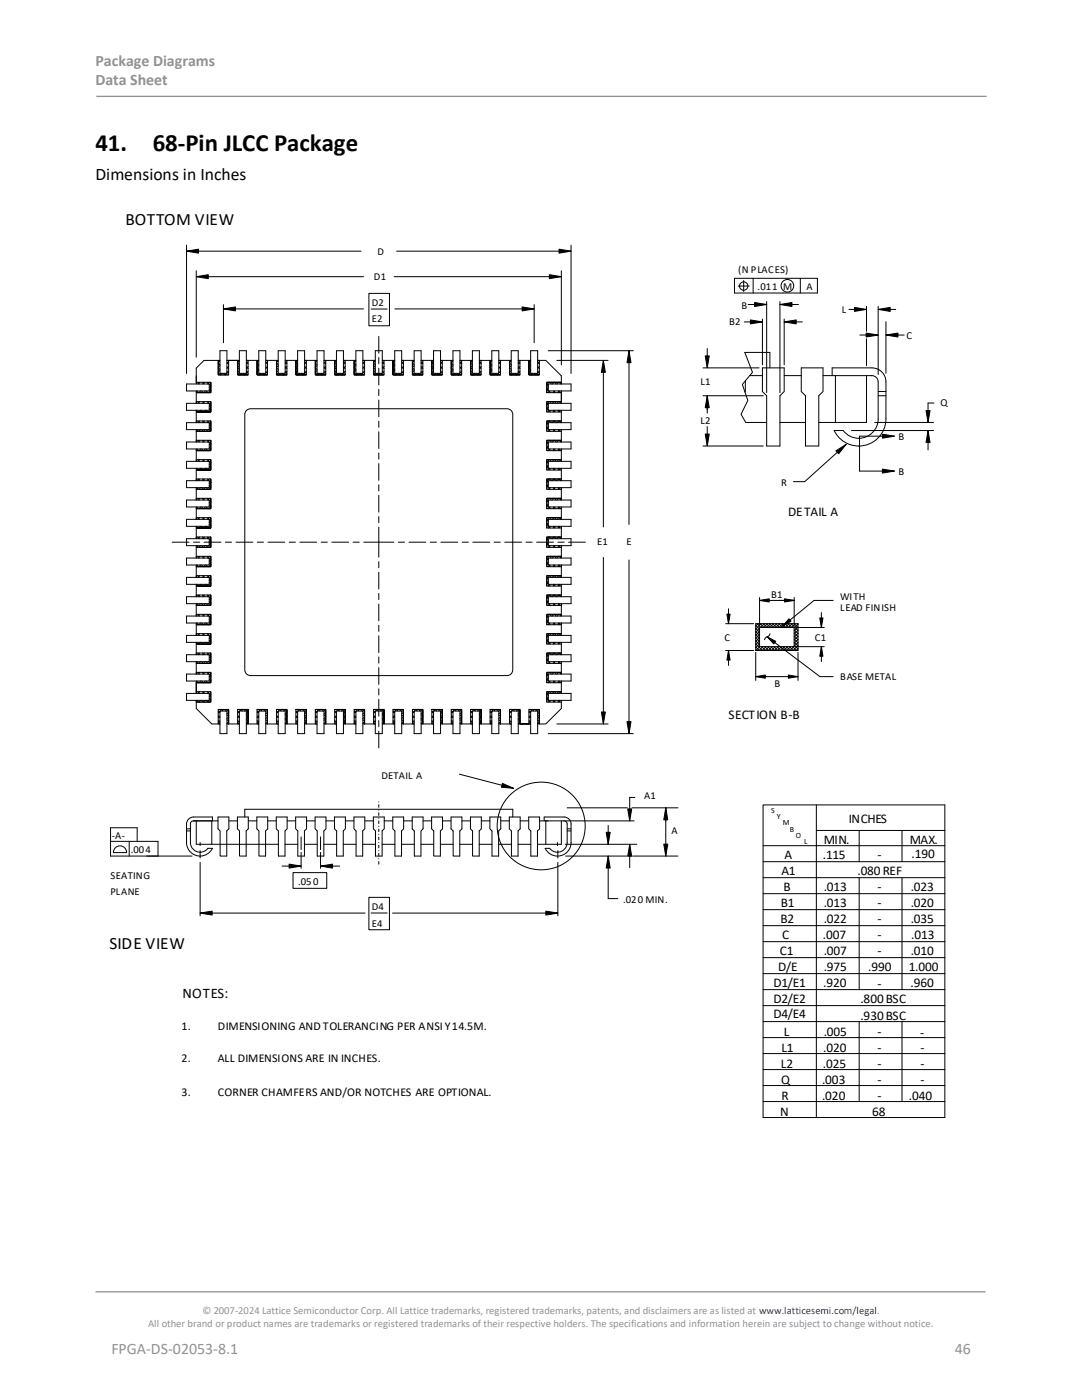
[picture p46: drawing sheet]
<svg xmlns="http://www.w3.org/2000/svg" width="216mm" height="279mm" viewBox="0 0 216 279" stroke-linecap="round" stroke-linejoin="round" font-family="sans-serif">
<defs><g id="words">
<g font-size="5">
<text x="19" y="30.1">41.</text>
<text x="30.5" y="30.1">68-Pin JLCC Package</text>
</g>
<text font-size="3.5" x="19" y="35.9">Dimensions in Inches</text>
<g font-size="3.4">
<text x="25.1" y="44.9">BOTTOM VIEW</text>
<text x="21.9" y="189.4">SIDE VIEW</text>
</g>
<g font-size="3.2" fill="#919195">
<text x="19" y="13.2">Package Diagrams</text>
<text x="19" y="17.1">Data Sheet</text>
<text x="22.2" y="270.2">FPGA-DS-02053-8.1</text>
<text x="190.5" y="270.2">46</text>
</g>
<text font-size="2.9" x="36.4" y="199.2">NOTES:</text>
<g font-size="2.7">
<text x="157.3" y="102.9">DETAIL A</text>
<text x="145.4" y="143.5">SECTION B-B</text>
<text x="156.6" y="171.5">A</text>
<text x="164.4" y="168.4">MIN.</text>
<text x="156" y="174.7">A1</text>
<text x="164.4" y="177.9">.013</text>
<text x="155.8" y="184.3">B2</text>
<text x="164.4" y="184.3">.022</text>
<text x="175.1" y="181.1">-</text>
<text x="181.7" y="184.3">.035</text>
<text x="156.1" y="187.5">C</text>
<text x="164.4" y="190.7">.007</text>
<text x="154.4" y="197.1">D1/E1</text>
<text x="155.3" y="193.9">D/E</text>
<text x="164.3" y="197.1">.920</text>
<text x="175.1" y="197.1">-</text>
<text x="181.7" y="197.1">.960</text>
<text x="154.4" y="203.1">D4/E4</text>
<text x="154.4" y="200.3">D2/E2</text>
<text x="164.4" y="206.7">.005</text>
<text x="175.1" y="209.9">-</text>
<text x="183.6" y="206.9">-</text>
<text x="183.7" y="209.9">-</text>
<text x="155.8" y="213.1">L2</text>
<text x="164" y="216.3">.003</text>
<text x="175.1" y="219.4">-</text>
<text x="155.7" y="222.6">N</text>
<text x="174.1" y="222.6">68</text>
</g>
<g font-size="2.6">
<text x="169.4" y="164.3">INCHES</text>
<text x="164.2" y="171.5">.115</text>
<text x="175.1" y="171.5">-</text>
<text x="181.5" y="168.4">MAX.</text>
<text x="181.9" y="171.3">.190</text>
<text x="156.4" y="177.9">B</text>
<text x="171.1" y="174.7">.080REF</text>
<text x="175.1" y="177.9">-</text>
<text x="181.7" y="177.9">.023</text>
<text x="155.8" y="181.1">B1</text>
<text x="164.4" y="181.1">.013</text>
<text x="175.1" y="184.3">-</text>
<text x="181.7" y="181.1">.020</text>
<text x="155.6" y="190.7">C1</text>
<text x="164.2" y="187.5">.007</text>
<text x="175.1" y="187.5">-</text>
<text x="175.1" y="190.7">-</text>
<text x="181.7" y="190.7">.010</text>
<text x="181.8" y="187.5">.013</text>
<text x="164.4" y="193.9">.975</text>
<text x="173.3" y="193.9">.990</text>
<text x="181.3" y="193.9">1.000</text>
<text x="171.7" y="203.5">.930BSC</text>
<text x="171.7" y="200.3">.800BSC</text>
<text x="156" y="209.9">L1</text>
<text x="156.4" y="206.7">L</text>
<text x="164.3" y="209.9">.020</text>
<text x="175.1" y="206.7">-</text>
<text x="164.2" y="213.1">.025</text>
<text x="175.1" y="213.1">-</text>
<text x="183.7" y="213.1">-</text>
<text x="155.9" y="216.3">Q</text>
<text x="156" y="219.4">R</text>
<text x="164" y="219.4">.020</text>
<text x="175.1" y="216.3">-</text>
<text x="181.4" y="219.4">.040</text>
<text x="183.7" y="216.3">-</text>
</g>
<g font-size="2.4">
<text x="36.2" y="205.5">1.</text>
<text x="43.5" y="205.5">DIMENSIONING AND TOLERANCING PER ANSI Y14.5M.</text>
<text x="36.2" y="211.9">2.</text>
<text x="43.5" y="211.9">ALL DIMENSIONS ARE IN INCHES.</text>
<text x="36.2" y="218.7">3.</text>
<text x="43.5" y="218.7">CORNER CHAMFERS AND/OR NOTCHES ARE OPTIONAL.</text>
</g>
<g font-size="2.1">
<text x="75.3" y="51">D</text>
<text x="74.6" y="55.9">D1</text>
<text x="147.3" y="54.4">(N PLACES)</text>
<text x="151.2" y="57.8">.011 M</text>
<text x="160.9" y="57.8">A</text>
<text x="74.2" y="61">D2</text>
<text x="74.2" y="64.3">E2</text>
<text x="145.5" y="64.9">B2</text>
<text x="148" y="61.6">B</text>
<text x="168" y="62.6">L</text>
<text x="180.9" y="67.6">C</text>
<text x="139.8" y="76.8">L1</text>
<text x="187.6" y="81.1">Q</text>
<text x="139.8" y="84.7">L2</text>
<text x="179.3" y="87.8">B</text>
<text x="179.3" y="94.7">B</text>
<text x="155.9" y="97">R</text>
<text x="119.1" y="108.8">E1</text>
<text x="125" y="108.8">E</text>
<text x="153.8" y="119.3">B1</text>
<text x="167.7" y="119.7">WITH</text>
<text x="167.7" y="122">LEAD FINISH</text>
<text x="144.6" y="127.9">C</text>
<text x="162.6" y="128">C1</text>
<text x="154.5" y="137.2">B</text>
<text x="167.6" y="135.8">BASE METAL</text>
<text x="76.1" y="155.5">DETAIL A</text>
<text x="128.5" y="159.5">A1</text>
<text x="22.3" y="167.5">-A-</text>
<text x="134" y="166.5">A</text>
<text x="26.1" y="170.3">.004</text>
<text x="22" y="178.5">PLANE</text>
<text x="22" y="175.4">SEATING</text>
<text x="59.5" y="176.6">.050</text>
<text x="74.2" y="185">E4</text>
<text x="74.2" y="181.7">D4</text>
<text x="124.3" y="180.1">.020 MIN.</text>
</g>
<g font-size="2.1" fill="#919195">
<text x="40.4" y="262.3">© 2007-2024 Lattice Semiconductor Corp. All Lattice trademarks, registered trademarks, patents, and disclaimers are as listed at www.latticesemi.com/legal.</text>
<text x="29.6" y="264.9">All other brand or product names are trademarks or registered trademarks of their respective holders. The specifications and information herein are subject to change without notice.</text>
</g>
<g font-size="1.6">
<text x="153.9" y="162.2">S</text>
<text x="155" y="163.4">Y</text>
<text x="156.2" y="164.6">M</text>
<text x="157.6" y="165.9">B</text>
<text x="158.8" y="167.2">O</text>
<text x="160.5" y="168.5">L</text>
</g>
</g></defs>
<path d="M19.2 19.2h177.6M19 257.8h177.6" fill="none" stroke="#919195" stroke-width=".26"/>
<g fill="none" stroke="#000" stroke-width=".2">
<path d="M37.2 50.1l2.4-.4v.8zM37.2 48.9v25.6M37.2 50.1h34.8M39.2 55.2l2.4-.4v.8zM39.2 55.2h33.3M39.2 54v17.3M73.6 58.6h4.1v6.4h-4.1zM78.6 55.2h33.4M79.1 50.1h34.8M109.6 54.8l2.4 .4-2.4 .4zM111.5 49.7l2.4 .4-2.4 .4zM112 54v18.8"/>
<path d="M113.9 48.9v25.6M146.6 55.5h16.5v3h-16.5zM147.3 57.1h2.2M148.4 56v2.2M150.3 55.5v3M159.7 55.5v3M39.2 76.6h-2v1.4h2M39.3 78l.3 .4M39.4 76.3l.4 .3M39.8 76.3l-.3 .3M40 78l-.3 .4M40.2 78l.4 .4"/>
<path d="M40.4 76.3l.3 .3M40.8 76.3l-.3 .3M41 78l-.4 .4M41.2 78l.3 .4M41.4 76.3l.3 .3M41.8 77.6l.3 .4M41.8 76.7l.3 .3M41.8 76.3l-.4 .3M42.1 76.3v2.1h-2.9v-.4h2.6v-1.4h-2.6v-.3h2.9v2.1h-2.9v2.1h-2v1.4h2M42.1 76.9l-.3 .3M42.1 77.9l-.5 .5M43.5 71.9h.4v2.6h1.4v-2.6h.3v2.9h-2.1z"/>
<path d="M43.5 72.4l.4 .4M43.5 73.4l.4 .3M43.5 74.3l.5 .5M43.9 71.9v-1.9h1.4v1.9h2.1h-1.8M43.9 72l-.4 .4M43.9 73l-.4 .3M43.9 73.9l-.4 .4M44.3 74.5l-.3 .3M44.6 61.7l2.4-.4v.7zM44.6 61.7h27.9M44.6 60.8v7.6M44.7 74.5l.3 .3"/>
<path d="M45.2 74.5l-.3 .3M45.3 72.3l.3 .3M45.3 73.2l.3 .4M45.3 74.2l.3 .3M45.6 74.8h-2.1v-2.9h-2.8l-1.5 1.6v2.8M45.6 72.2l-.3 .3M45.6 73.2l-.3 .3M45.6 74.1l-.3 .4M47.4 71.9v2.9h2.1v-2.9h-.3v2.6h-1.4v-2.6h-.4v2.9h2.1M47.4 72.4l.4 .4M47.4 73.4l.4 .3M47.4 74.3l.5 .5"/>
<path d="M47.8 71.9v-1.9h1.4v1.9h2.1v2.9h2.1v-2.9h-.4v2.6h-1.4v-2.6h-.3v2.9h2.1M47.8 72l-.4 .4M47.8 73l-.4 .3M47.8 73.9l-.4 .4M48.1 74.5l-.3 .3M48.5 74.5l.4 .3M49.1 74.5l-.3 .3M49.2 72.3l.3 .3M49.2 73.2l.3 .4M49.2 74.2l.3 .3M49.5 72.2l-.3 .3M49.5 73.2l-.3 .3"/>
<path d="M49.5 74.1l-.3 .4M51.3 72.4l.3 .4M51.3 73.4l.3 .3M51.3 74.3l.5 .5M51.6 71.9v-1.9h1.4v1.9h2.2v2.9h2v-2.9h-.3v2.6h-1.4v-2.6h-.3v2.9h2M51.6 72l-.3 .4M51.6 73l-.3 .3M51.6 73.9l-.3 .4M52 74.5l-.3 .3M52.4 74.5l.3 .3M53 74.5l-.3 .3M53 72.3l.4 .3"/>
<path d="M53 73.2l.4 .4M53 74.2l.4 .3M53.4 72.2l-.4 .3M53.4 73.2l-.4 .3M53.4 74.1l-.4 .4M55.2 72.4l.3 .4M55.2 73.4l.3 .3M55.2 74.3l.4 .5M55.5 71.9v-1.9h1.4v1.9h2.1v2.9h2.1v-2.9h-.3v2.6h-1.4v-2.6h-.4v2.9h2.1M55.5 72l-.3 .4M55.5 73l-.3 .3M55.5 73.9l-.3 .4"/>
<path d="M55.9 74.5l-.3 .3M56.3 74.5l.3 .3M56.9 74.5l-.4 .3M56.9 72.3l.3 .3M56.9 73.2l.3 .4M56.9 74.2l.3 .3M57.2 72.2l-.3 .3M57.2 73.2l-.3 .3M57.2 74.1l-.3 .4M59 72.4l.4 .4M59 73.4l.4 .3M59 74.3l.5 .5"/>
<path d="M59.4 71.9v-1.9h1.4v1.9h2.1v2.9h2.1v-2.9h-.3v2.6h-1.4v-2.6h-.4v2.9h2.1M59.4 72l-.4 .4M59.4 73l-.4 .3M59.4 73.9l-.4 .4M59.8 74.5l-.3 .3M60.2 74.5l.3 .3M60.7 74.5l-.3 .3M60.8 72.3l.3 .3M60.8 73.2l.3 .4M60.8 74.2l.3 .3M61.1 72.2l-.3 .3M61.1 73.2l-.3 .3"/>
<path d="M61.1 74.1l-.3 .4M62.9 74.3l.5 .5M62.9 72.4l.4 .4M62.9 73.4l.4 .3M63.3 71.9v-1.9h1.4v1.9h2.1v2.9h2.1v-2.9h-.4v2.6h-1.4v-2.6h-.3v2.9h2.1M63.3 72l-.4 .4M63.3 73l-.4 .3M63.3 73.9l-.4 .4M63.6 74.5l-.3 .3M64 74.5l.4 .3M64.6 74.5l-.3 .3M64.7 72.3l.3 .3"/>
<path d="M64.7 73.2l.3 .4M64.7 74.2l.3 .3M65 72.2l-.3 .3M65 73.2l-.3 .3M65 74.1l-.3 .4M66.8 74.3l.5 .5M66.8 72.4l.3 .4M66.8 73.4l.3 .3M67.1 71.9v-1.9h1.4v1.9h2.2v2.9h2v-2.9h-.3v2.6h-1.4v-2.6h-.3v2.9h2M67.1 72l-.3 .4M67.1 73l-.3 .3M67.1 73.9l-.3 .4"/>
<path d="M67.5 74.5l-.3 .3M67.9 74.5l.3 .3M68.5 74.5l-.3 .3M68.5 72.3l.4 .3M68.5 73.2l.4 .4M68.5 74.2l.4 .3M68.9 72.2l-.4 .3M68.9 73.2l-.4 .3M68.9 74.1l-.4 .4M70.7 72.4l.3 .4M70.7 73.4l.3 .3M70.7 74.3l.4 .5"/>
<path d="M71 71.9v-1.9h1.4v1.9h2.1v2.9h2.1v-2.9h-.3v2.6h-1.4v-2.6h-.4v2.9h2.1M71 72l-.3 .4M71 73l-.3 .3M71 73.9l-.3 .4M71.4 74.5l-.3 .3M71.8 74.5l.3 .3M72.4 74.5l-.4 .3M72.4 72.3l.3 .3M72.4 73.2l.3 .4M72.4 74.2l.3 .3M72.7 72.2l-.3 .3M72.7 73.2l-.3 .3"/>
<path d="M72.7 74.1l-.3 .4M74.1 61.7h3.2M74.5 74.3l.5 .5M74.5 72.4l.4 .4M74.5 73.4l.4 .3M74.9 71.9v-1.9h1.4v1.9h2.1v2.9h2.1v-2.9h-.3v2.6h-1.4v-2.6h-.4v2.9h2.1M74.9 72l-.4 .4M74.9 73l-.4 .3M74.9 73.9l-.4 .4M75.3 74.5l-.3 .3M75.7 74.5l.3 .3M76.2 74.5l-.3 .3"/>
<path d="M76.3 72.3l.3 .3M76.3 73.2l.3 .4M76.3 74.2l.3 .3M76.6 72.2l-.3 .3M76.6 73.2l-.3 .3M76.6 74.1l-.3 .4M78.4 72.4l.4 .4M78.4 73.4l.4 .3M78.4 74.3l.5 .5M78.8 71.9v-1.9h1.4v1.9h2.1v2.9h2.1v-2.9h-.4v2.6h-1.4v-2.6h-.3v2.9h2.1M78.8 72l-.4 .4M78.8 73l-.4 .3"/>
<path d="M78.8 73.9l-.4 .4M78.8 61.7h27.8M79.1 74.5l-.3 .3M79.5 74.5l.4 .3M80.1 74.5l-.3 .3M80.2 72.3l.3 .3M80.2 73.2l.3 .4M80.2 74.2l.3 .3M80.5 72.2l-.3 .3M80.5 73.2l-.3 .3M80.5 74.1l-.3 .4M82.3 72.4l.3 .4"/>
<path d="M82.3 73.4l.3 .3M82.3 74.3l.5 .5M82.6 71.9v-1.9h1.4v1.9h2.2v2.9h2v-2.9h-.3v2.6h-1.4v-2.6h-.3v2.9h2M82.6 72l-.3 .4M82.6 73l-.3 .3M82.6 73.9l-.3 .4M83 74.5l-.3 .3M83.4 74.5l.3 .3M84 74.5l-.3 .3M84 72.3l.4 .3M84 73.2l.4 .4M84 74.2l.4 .3"/>
<path d="M84.4 72.2l-.4 .3M84.4 73.2l-.4 .3M84.4 74.1l-.4 .4M86.2 74.3l.4 .5M86.2 72.4l.3 .4M86.2 73.4l.3 .3M86.5 71.9v-1.9h1.4v1.9h2.1v2.9h2.1v-2.9h-.3v2.6h-1.4v-2.6h-.4v2.9h2.1M86.5 72l-.3 .4M86.5 73l-.3 .3M86.5 73.9l-.3 .4M86.9 74.5l-.3 .3M87.3 74.5l.3 .3"/>
<path d="M87.9 74.5l-.4 .3M87.9 72.3l.3 .3M87.9 73.2l.3 .4M87.9 74.2l.3 .3M88.2 72.2l-.3 .3M88.2 73.2l-.3 .3M88.2 74.1l-.3 .4M90 74.3l.5 .5M90 72.4l.4 .4M90 73.4l.4 .3M90.4 71.9v-1.9h1.4v1.9h2.1v2.9h2.1v-2.9h-.3v2.6h-1.4v-2.6h-.4v2.9h2.1M90.4 72l-.4 .4"/>
<path d="M90.4 73l-.4 .3M90.4 73.9l-.4 .4M90.8 74.5l-.3 .3M91.2 74.5l.3 .3M91.7 74.5l-.3 .3M91.8 72.3l.3 .3M91.8 73.2l.3 .4M91.8 74.2l.3 .3M92.1 72.2l-.3 .3M92.1 73.2l-.3 .3M92.1 74.1l-.3 .4M93.9 72.4l.4 .4"/>
<path d="M93.9 73.4l.4 .3M93.9 74.3l.5 .5M94.3 71.9v-1.9h1.4v1.9h2.1v2.9h2.1v-2.9h-.4v2.6h-1.4v-2.6h-.3v2.9h2.1M94.3 72l-.4 .4M94.3 73l-.4 .3M94.3 73.9l-.4 .4M94.6 74.5l-.3 .3M95 74.5l.3 .3M95.6 74.5l-.3 .3M95.7 72.3l.3 .3M95.7 73.2l.3 .4M95.7 74.2l.3 .3"/>
<path d="M96 72.2l-.3 .3M96 73.2l-.3 .3M96 74.1l-.3 .4M97.8 72.4l.3 .4M97.8 73.4l.3 .3M97.8 74.3l.5 .5M98.1 71.9v-1.9h1.4v1.9h2.2v2.9h2v-2.9h-.3v2.6h-1.4v-2.6h-.3v2.9h2M98.1 72l-.3 .4M98.1 73l-.3 .3M98.1 73.9l-.3 .4M98.5 74.5l-.3 .3M98.9 74.5l.3 .3"/>
<path d="M99.5 74.5l-.3 .3M99.5 72.3l.4 .3M99.5 73.2l.4 .4M99.5 74.2l.4 .3M99.9 72.2l-.4 .3M99.9 73.2l-.4 .3M99.9 74.1l-.4 .4M101.7 72.4l.3 .4M101.7 73.4l.3 .3M101.7 74.3l.4 .5M102 71.9v-1.9h1.4v1.9h2.1v2.9h2.1v-2.9h-.3v2.6h-1.4v-2.6h-.4v2.9h2.1M102 72l-.3 .4"/>
<path d="M102 73l-.3 .3M102 73.9l-.3 .4M102.4 74.5l-.3 .3M102.8 74.5l.3 .3M103.3 74.5l-.3 .3M103.4 73.2l.3 .4M103.4 72.3l.3 .3M103.4 74.2l.3 .3M103.7 72.2l-.3 .3M103.7 73.2l-.3 .3M103.7 74.1l-.3 .4M104.2 61.3l2.4 .4-2.4 .3z"/>
<path d="M105.5 72.4l.4 .4M105.5 73.4l.4 .3M105.5 74.3l.5 .5M105.9 71.9v-1.9h1.4v1.9h1.6l3.1 3.1v1.6h1.9v1.4h-1.9v2.2h-2.9v2M105.9 72l-.4 .4M105.9 73l-.4 .3M105.9 73.9l-.4 .4M106.3 74.5l-.3 .3M106.6 60.8v7.6M106.7 74.5l.3 .3M107.2 74.5l-.3 .3M107.3 72.3l.3 .3"/>
<path d="M107.3 73.2l.3 .4M107.3 74.2l.3 .3M107.6 72.2l-.3 .3M107.6 73.2l-.3 .3M107.6 74.1l-.3 .4M109.1 77.7l.3 .3M109.1 76.7l.3 .3M109.4 70h17M109.4 77.4l-.3 .3M109.5 78l.3 .4M109.6 76.3l-.5 .5M109.6 76.3l.4 .3"/>
<path d="M109.8 78l-.4 .4M110.4 78l.4 .4M110.5 76.3l-.3 .3M110.6 76.3l.3 .3M110.7 78l-.3 .4M111.1 71.9h10.2M111.4 78l.3 .4M111.5 76.3l-.4 .3M111.6 76.3l.3 .3M111.7 78l-.4 .4M112 76.3h-2.9v2.1h2.9v-.4h-2.6v-1.4h2.6v-.3h-2.9v2.1M120.4 71.9l.4 2.4h-.8z"/>
<path d="M120.4 71.9v33.3M125.5 70l.4 2.4h-.8zM125.5 70v34.7M140.3 79h12M140.3 73.4h11.2M140.7 71h.8l-.4 2.4zM141.1 79l.4 2.4h-.8zM141.1 69.5v3.7M141.1 79.1v3.3M148.5 64.2h3.6M148.7 76l-.1 2.2M149.3 60.8h3.7"/>
<path d="M149.6 75h2.5M149.7 63.8l2.4 .4-2.4 .4zM150.6 60.4l2.4 .4-2.4 .4zM152.1 73.4h4.4v4.7l-.9 .9v10h-2.6v-10l-.9-.9zM152.1 63.7v9.1M153 60.2v18.2M153.6 73.4v-3.1h-5l1.5 4-2 2.4 1.1 3.2-1.3 2.8 .9 1.6h4.2M155.6 60.8l2.4-.4v.8zM155.6 60.8h3.7M155.6 60.2v18.2M156.5 64.2l2.4-.4v.8zM156.5 64.2h3.6"/>
<path d="M156.5 75h3.4M156.5 63.7v9.1M159.9 73.4h4.3v4.7l-.8 .9v10h-2.7v-10l-.8-.9zM164.2 75h9.8a1.24 1.24 0 0 1 1.2 1.2v7.4a3.9 3.9 0 0 1-2.6 3.7 3.9 3.9 0 0 1-4.3-1.4M166 75v-1.6h8a2.78 2.78 0 0 1 2.8 2.8v7.4a5.4 5.4 0 0 1-4.3 5.3 5.4 5.4 0 0 1-6-3M166.7 75v9.3M169.4 61.7h3.5M170.5 61.4l2.4 .3-2.4 .4zM171.6 66.9h3.6M172.8 66.5l2.4 .4-2.4 .4zM172.9 75v9.3h-9.5M172.9 61.1v5"/>
<path d="M172.9 67.6v5.4M175.2 61.7l2.4-.3v.7zM175.2 79h1.6M175.2 61.7h3.5M175.2 61.1v13.7M175.2 78.1h1.6M176.8 66.9l2.4-.4v.8zM176.8 66.9h3.6M176.8 64.2v10.3M39.3 97.3l.3 .4M39.3 93.5l.3 .3M39.3 89.6l.3 .3"/>
<path d="M39.3 85.7l.3 .4M39.3 81.9l.3 .3M39.4 99.5l.4 .3M39.4 95.6l.4 .3M39.4 91.7l.4 .4M39.4 87.9l.4 .3M39.4 84l.4 .4M39.4 80.2l.4 .3M39.8 99.5l-.3 .3M39.8 95.6l-.3 .3M39.8 91.7l-.3 .4M39.8 87.9l-.3 .3"/>
<path d="M39.8 84l-.3 .4M39.8 80.2l-.3 .3M40 97.3l-.3 .4M40 93.5l-.3 .3M40 89.6l-.3 .3M40 85.7l-.3 .4M40 81.9l-.3 .3M40.2 97.3l.4 .4M40.2 93.5l.4 .3M40.2 89.6l.4 .3M40.2 85.7l.4 .4M40.2 81.9l.4 .3"/>
<path d="M40.4 99.5l.3 .3M40.4 95.6l.3 .3M40.4 91.7l.3 .4M40.4 87.9l.3 .3M40.4 84l.3 .4M40.4 80.2l.3 .3M40.8 99.5l-.3 .3M40.8 95.6l-.3 .3M40.8 91.7l-.3 .4M40.8 87.9l-.3 .3M40.8 84l-.3 .4M40.8 80.2l-.3 .3"/>
<path d="M41 97.3l-.4 .4M41 93.5l-.4 .3M41 89.6l-.4 .3M41 85.7l-.4 .4M41 81.9l-.4 .3M41.2 97.3l.3 .4M41.2 93.5l.3 .3M41.2 89.6l.3 .3M41.2 85.7l.3 .4M41.2 81.9l.3 .3M41.4 99.5l.3 .3M41.4 95.6l.3 .3"/>
<path d="M41.4 91.7l.3 .4M41.4 87.9l.3 .3M41.4 84l.3 .4M41.4 80.2l.3 .3M41.8 99.8l.3 .4M41.8 99.5l-.4 .3M41.8 96.9l.3 .4M41.8 96l.3 .3M41.8 95.6l-.4 .3M41.8 91.7l-.4 .4M41.8 87.9l-.4 .3M41.8 84l-.4 .4"/>
<path d="M41.8 93.1l.3 .3M41.8 92.1l.3 .3M41.8 89.2l.3 .3M41.8 88.3l.3 .3M41.8 85.4l.3 .3M41.8 84.4l.3 .3M41.8 81.5l.3 .3M41.8 80.5l.3 .4M41.8 80.2l-.4 .3M42.1 99.5v2h-2.9v-.3h2.6v-1.4h-2.6v-.3h2.9v2h-2.9v2.1h-2v1.4h2M42.1 95.6v2.1h-2.9v-.4h2.6v-1.4h-2.6v-.3h2.9v2.1h-2.9v2.1h-2v1.4h2M42.1 91.7v2.1h-2.9v-.3h2.6v-1.4h-2.6v-.4h2.9v2.1h-2.9v2.1h-2v1.4h2"/>
<path d="M42.1 87.9v2h-2.9v-.3h2.6v-1.4h-2.6v-.3h2.9v2h-2.9v2.2h-2v1.4h2M42.1 96.2l-.3 .3M42.1 97.2l-.5 .5M42.1 92.4l-.3 .3M42.1 93.3l-.5 .5M42.1 84v2.1h-2.9v-.4h2.6v-1.3h-2.6v-.4h2.9v2.1h-2.9v2.1h-2v1.4h2M42.1 80.2v2h-2.9v-.3h2.6v-1.4h-2.6v-.3h2.9v2h-2.9v2.2h-2v1.3h2M42.1 88.5l-.3 .3M42.1 89.5l-.5 .4M42.1 84.7l-.3 .3M42.1 85.6l-.5 .5M42.1 80.8l-.3 .3"/>
<path d="M42.1 81.8l-.5 .4M49.2 81.9l.8-.3h51.2a1.16 1.16 0 0 1 1.1 1.1v51a1.16 1.16 0 0 1-1.1 1.1h-51.2a1.16 1.16 0 0 1-1.2-1.1v-51zM109.1 99.5h2.9v.3h-2.6v1.4h2.6v.3h-2.9zM109.1 95.6h2.9v.3h-2.6v1.4h2.6v.4h-2.9zM109.1 91.7h2.9v.4h-2.6v1.4h2.6v.3h-2.9zM109.1 87.9h2.9v.3h-2.6v1.4h2.6v.3h-2.9zM109.1 84h2.9v.4h-2.6v1.3h2.6v.4h-2.9zM109.1 80.2h2.9v.3h-2.6v1.4h2.6v.3h-2.9zM109.1 84.4l.3 .3M109.1 99.9l.3 .3M109.1 96l.3 .3M109.1 97l.3 .3"/>
<path d="M109.1 92.1l.3 .4M109.1 93.1l.3 .3M109.1 88.3l.3 .3M109.1 89.2l.3 .3M109.1 85.4l.3 .3M109.1 80.6l.3 .3M109.1 81.5l.3 .3M109.4 96.7l-.3 .3M109.4 92.8l-.3 .4M109.4 89l-.3 .3M109.4 85.1l-.3 .3M109.4 81.3l-.3 .3"/>
<path d="M109.5 97.3l.3 .4M109.5 93.5l.3 .3M109.5 89.6l.3 .3M109.5 81.9l.3 .3M109.5 85.7l.3 .4M109.6 99.5l-.5 .4M109.6 95.6l-.5 .5M109.6 91.7l-.5 .5M109.6 87.9l-.5 .4M109.6 84l-.5 .5M109.6 80.2l-.5 .4M109.6 99.5l.4 .3"/>
<path d="M109.6 95.6l.4 .3M109.6 91.7l.4 .4M109.6 87.9l.4 .3M109.6 84l.4 .4M109.6 80.2l.4 .3M109.8 97.3l-.4 .4M109.8 93.5l-.4 .3M109.8 89.6l-.4 .3M109.8 85.7l-.4 .4M109.8 81.9l-.4 .3M110.4 97.3l.4 .4M110.4 93.5l.4 .3"/>
<path d="M110.4 89.6l.4 .3M110.4 85.7l.4 .4M110.4 81.9l.4 .3M110.5 99.5l-.3 .3M110.5 95.6l-.3 .3M110.5 91.7l-.3 .4M110.5 87.9l-.3 .3M110.5 84l-.3 .4M110.5 80.2l-.3 .3M110.6 99.5l.3 .3M110.6 95.6l.3 .3M110.6 91.7l.3 .4"/>
<path d="M110.6 87.9l.3 .3M110.6 84l.3 .4M110.6 80.2l.3 .3M110.7 97.3l-.3 .4M110.7 93.5l-.3 .3M110.7 89.6l-.3 .3M110.7 85.7l-.3 .4M110.7 81.9l-.3 .3M111.4 97.3l.3 .4M111.4 93.5l.3 .3M111.4 89.6l.3 .3M111.4 85.7l.3 .4"/>
<path d="M111.4 81.9l.3 .3M111.5 99.5l-.4 .3M111.5 95.6l-.4 .3M111.5 91.7l-.4 .4M111.5 87.9l-.4 .3M111.5 84l-.4 .4M111.5 80.2l-.4 .3M111.6 99.5l.3 .3M111.6 95.6l.3 .3M111.6 91.7l.3 .4M111.6 87.9l.3 .3M111.6 84l.3 .4"/>
<path d="M111.6 80.2l.3 .3M111.7 97.3l-.4 .4M111.7 93.5l-.4 .3M111.7 89.6l-.4 .3M111.7 85.7l-.4 .4M111.7 81.9l-.4 .3M112 99.8h1.9v1.4h-1.9v2.1h-2.9v2.1M112 95.9h1.9v1.4h-1.9v2.2h-2.9v2M112 92.1h1.9v1.4h-1.9v2.1h-2.9v2.1M112 88.2h1.9v1.4h-1.9v2.1h-2.9v2.1M112 84.4h1.9v1.3h-1.9v2.2h-2.9v2M112 80.5h1.9v1.4h-1.9v2.1h-2.9v2.1"/>
<path d="M140.3 89h12M140.7 86.6h.8l-.4 2.4zM141.1 85.1v3.7M155.6 84.3h5.1M166.4 85.9h1.9M166.8 90l2-1.3-1.5 1.9zM168.8 88.7l-8.2 7.4h-2.3M169.9 85.9h16.4M174.5 84.3h11.8M176.1 93.6l2.4 .4-2.4 .4zM176.1 86.6l2.4 .4-2.4 .4zM178.5 87h-7v7h7"/>
<path d="M184.8 81.9h.8l-.4 2.4zM185.2 85.9l.4 2.4h-.8zM185.2 86.2v3.6M186.4 80.4h-1.2v3.7M39.2 105.4v2.1h-2v1.4h2M39.3 116.6l.3 .4M39.3 112.8l.3 .3M39.3 108.9l.3 .3M39.3 105l.3 .4M39.3 101.2l.3 .3M39.4 118.7l.4 .4M39.4 111l.4 .4"/>
<path d="M39.4 107.2l.4 .3M39.4 103.3l.4 .3M39.4 114.9l.4 .3M39.8 118.7l-.3 .4M39.8 114.9l-.3 .3M39.8 111l-.3 .4M39.8 107.2l-.3 .3M39.8 103.3l-.3 .3M40 112.8l-.3 .3M40 108.9l-.3 .3M40 105l-.3 .4M40 101.2l-.3 .3"/>
<path d="M40 116.6l-.3 .4M40.2 116.6l.4 .4M40.2 112.8l.4 .3M40.2 108.9l.4 .3M40.2 105l.4 .4M40.2 101.2l.4 .3M40.4 111l.3 .4M40.4 107.2l.3 .3M40.4 103.3l.3 .3M40.4 118.7l.3 .4M40.4 114.9l.3 .3M40.8 118.7l-.3 .4"/>
<path d="M40.8 114.9l-.3 .3M40.8 111l-.3 .4M40.8 107.2l-.3 .3M40.8 103.3l-.3 .3M41 112.8l-.4 .3M41 108.9l-.4 .3M41 105l-.4 .4M41 101.2l-.4 .3M41 116.6l-.4 .4M41.2 112.8l.3 .3M41.2 108.9l.3 .3M41.2 105l.3 .4"/>
<path d="M41.2 101.2l.3 .3M41.2 116.6l.3 .4M41.4 111l.3 .4M41.4 107.2l.3 .3M41.4 103.3l.3 .3M41.4 118.7l.3 .4M41.4 114.9l.3 .3M41.8 118.7l-.4 .4M41.8 114.9l-.4 .3M41.8 112.4l.3 .3M41.8 111.4l.3 .3M41.8 111l-.4 .4"/>
<path d="M41.8 108.5l.3 .3M41.8 107.6l.3 .3M41.8 107.2l-.4 .3M41.8 104.7l.3 .3M41.8 103.7l.3 .3M41.8 103.3l-.4 .3M41.8 100.8l.3 .3M41.8 119.1l.3 .4M41.8 116.2l.3 .3M41.8 115.3l.3 .3M42.1 118.7v2.1h-2.9v-.3h2.6v-1.4h-2.6v-.4h2.9v2.1h-2.9v2.1h-2v1.4h2M42.1 114.9v2.1h-2.9v-.4h2.6v-1.4h-2.6v-.3h2.9v2.1h-2.9v2.1h-2v1.4h2"/>
<path d="M42.1 111v2.1h-2.9v-.3h2.6v-1.4h-2.6v-.4h2.9v2.1h-2.9v2.1h-2v1.4h2M42.1 107.2v2h-2.9v-.3h2.6v-1.4h-2.6v-.3h2.9v2h-2.9v2.2h-2v1.4h2M42.1 103.3v2.1h-2.9v-.4h2.6v-1.4h-2.6v-.3h2.9v2.1h-2.9M42.1 119.4l-.3 .3M42.1 108.8l-.5 .4M42.1 111.7l-.3 .3M42.1 112.6l-.5 .5M42.1 107.8l-.3 .3M42.1 104l-.3 .3M42.1 104.9l-.5 .5M42.1 100.1l-.3 .3M42.1 101.1l-.5 .4"/>
<path d="M42.1 115.5l-.3 .3M42.1 116.5l-.5 .5M109.1 111h2.9v.4h-2.6v1.4h2.6v.3h-2.9zM109.1 107.2h2.9v.3h-2.6v1.4h2.6v.3h-2.9zM109.1 103.3h2.9v.4h-2.6v1.3h2.6v.4h-2.9zM109.1 111.4l.3 .3M109.1 112.4l.3 .3M109.1 107.6l.3 .3M109.1 108.5l.3 .3M109.1 103.7l.3 .3M109.1 104.7l.3 .3M109.1 100.8l.3 .3"/>
<path d="M109.1 118.7h2.9v.4h-2.6v1.4h2.6v.3h-2.9zM109.1 114.9h2.9v.3h-2.6v1.4h2.6v.4h-2.9zM109.1 119.2l.3 .3M109.1 115.3l.3 .3M109.1 116.3l.3 .3M109.4 119.9l-.3 .3M109.4 116l-.3 .3M109.4 112.1l-.3 .4M109.4 108.3l-.3 .3M109.4 104.4l-.3 .3M109.4 100.6l-.3 .3M109.5 116.6l.3 .4"/>
<path d="M109.5 112.8l.3 .3M109.5 108.9l.3 .3M109.5 105l.3 .4M109.5 101.2l.3 .3M109.6 118.7l-.5 .5M109.6 114.9l-.5 .5M109.6 111l-.5 .5M109.6 107.2l-.5 .4M109.6 103.3l-.5 .5M109.6 118.7l.4 .4M109.6 114.9l.4 .3M109.6 111l.4 .4"/>
<path d="M109.6 107.2l.4 .3M109.6 103.3l.4 .4M109.8 116.6l-.4 .4M109.8 112.8l-.4 .3M109.8 108.9l-.4 .3M109.8 105l-.4 .4M109.8 101.2l-.4 .3M110.4 116.6l.4 .4M110.4 112.8l.4 .3M110.4 108.9l.4 .3M110.4 105l.4 .4M110.4 101.2l.4 .3"/>
<path d="M110.5 118.7l-.3 .4M110.5 114.9l-.3 .3M110.5 111l-.3 .4M110.5 107.2l-.3 .3M110.5 103.3l-.3 .4M110.6 118.7l.4 .4M110.6 114.9l.4 .3M110.6 111l.3 .4M110.6 107.2l.3 .3M110.6 103.3l.3 .4M110.7 116.6l-.3 .4M110.7 112.8l-.3 .3"/>
<path d="M110.7 108.9l-.3 .3M110.7 105l-.3 .4M110.7 101.2l-.3 .3M111.4 116.6l.3 .4M111.4 112.8l.3 .3M111.4 108.9l.3 .3M111.4 105l.3 .4M111.4 101.2l.3 .3M111.5 118.7l-.3 .4M111.5 114.9l-.3 .3M111.5 111l-.4 .4M111.5 107.2l-.4 .3"/>
<path d="M111.5 103.3l-.4 .4M111.6 118.7l.3 .4M111.6 114.9l.3 .3M111.6 111l.3 .4M111.6 107.2l.3 .3M111.6 103.3l.3 .4M111.7 116.6l-.4 .4M111.7 112.8l-.4 .3M111.7 108.9l-.4 .3M111.7 105l-.4 .4M111.7 101.2l-.4 .3M112 119.1h1.9v1.4h-1.9v2.1h-2.9v2.1"/>
<path d="M112 115.2h1.9v1.4h-1.9v2.1h-2.9v2.1M112 111.4h1.9v1.4h-1.9v2.1h-2.9v2.1M112 107.5h1.9v1.4h-1.9v2.1h-2.9v2.1M112 103.7h1.9v1.3h-1.9v2.2h-2.9v2M120.4 111.2v33.3M125.5 111.7v34.7M151.6 119.8l1.9-.3v.6zM151.6 119.8h6.9M151.6 119.3v5.5M156.5 119.5l2 .3-2 .3zM158.5 119.3v5.5M166.2 119.8h-3.8l-6.2 5.2"/>
<path d="M39.2 138h2.9v2.1h-2.9v-.3h2.6v-1.4h-2.6zM39.2 138v-1.7v2.1h-2v1.4h2v1.6l3.1 3.1h1.6v1.9h1.4v-1.9M39.3 139.8l.3 .3M39.3 135.9l.3 .4M39.3 132.1l.3 .3M39.3 128.2l.3 .3M39.3 124.3l.3 .4M39.3 120.5l.3 .3M39.4 138l.4 .4M39.4 134.2l.4 .3M39.4 130.3l.4 .4M39.4 126.5l.4 .3"/>
<path d="M39.4 122.6l.4 .3M39.8 138l-.3 .4M39.8 134.2l-.3 .3M39.8 130.3l-.3 .4M39.8 126.5l-.3 .3M39.8 122.6l-.3 .3M40 139.8l-.3 .3M40 135.9l-.3 .4M40 132.1l-.3 .3M40 128.2l-.3 .3M40 124.3l-.3 .4M40 120.5l-.3 .3"/>
<path d="M40.2 139.8l.4 .3M40.2 135.9l.4 .4M40.2 132.1l.4 .3M40.2 128.2l.4 .3M40.2 124.3l.4 .4M40.2 120.5l.4 .3M40.4 138l.3 .4M40.4 134.2l.3 .3M40.4 130.3l.3 .4M40.4 126.5l.3 .3M40.4 122.6l.3 .3M40.8 138l-.3 .4"/>
<path d="M40.8 134.2l-.3 .3M40.8 130.3l-.3 .4M40.8 126.5l-.3 .3M40.8 122.6l-.3 .3M41 139.8l-.4 .3M41 135.9l-.4 .4M41 132.1l-.4 .3M41 128.2l-.4 .3M41 124.3l-.4 .4M41 120.5l-.4 .3M41.2 139.8l.3 .3M41.2 135.9l.3 .4"/>
<path d="M41.2 132.1l.3 .3M41.2 128.2l.3 .3M41.2 124.3l.3 .4M41.2 120.5l.3 .3M41.4 138l.3 .4M41.4 134.2l.3 .3M41.4 130.3l.3 .4M41.4 126.5l.3 .3M41.4 122.6l.3 .3M41.8 139.4l.3 .3M41.8 138.4l.3 .3M41.8 138l-.4 .4"/>
<path d="M41.8 135.5l.3 .3M41.8 134.6l.3 .3M41.8 134.2l-.4 .3M41.8 131.7l.3 .3M41.8 130.7l.3 .3M41.8 130.3l-.4 .4M41.8 127.8l.3 .3M41.8 126.9l.3 .3M41.8 126.5l-.4 .3M41.8 124l.3 .3M41.8 123l.3 .3M41.8 122.6l-.4 .3"/>
<path d="M41.8 120.1l.3 .3M42.1 138v2.1h-2.9M42.1 134.2v2.1h-2.9v-.4h2.6v-1.4h-2.6v-.3h2.9v2.1h-2.9M42.1 130.3v2.1h-2.9v-.3h2.6v-1.4h-2.6v-.4h2.9v2.1h-2.9v2.1h-2v1.4h2M42.1 126.5v2h-2.9v-.3h2.6v-1.4h-2.6v-.3h2.9v2h-2.9v2.2h-2v1.4h2M42.1 122.6v2.1h-2.9v-.4h2.6v-1.4h-2.6v-.3h2.9v2.1h-2.9v2.1h-2v1.4h2M42.1 138.7l-.3 .3M42.1 139.6l-.5 .5M42.1 134.8l-.3 .3M42.1 135.8l-.5 .5M42.1 131l-.3 .3M42.1 131.9l-.5 .5"/>
<path d="M42.1 127.1l-.3 .3M42.1 128.1l-.5 .4M42.1 123.3l-.3 .3M42.1 124.2l-.5 .5M42.1 120.3l-.5 .5M109.1 138h2.9v.4h-2.6v1.4h2.6v.3h-2.9zM109.1 134.2h2.9v.3h-2.6v1.4h2.6v.4h-2.9zM109.1 130.3h2.9v.4h-2.6v1.4h2.6v.3h-2.9zM109.1 126.5h2.9v.3h-2.6v1.4h2.6v.3h-2.9zM109.1 122.6h2.9v.3h-2.6v1.4h2.6v.4h-2.9zM109.1 138.5l.3 .3M109.1 139.4l.3 .3"/>
<path d="M109.1 134.6l.3 .3M109.1 135.6l.3 .3M109.1 130.7l.3 .3M109.1 131.7l.3 .3M109.1 126.9l.3 .3M109.1 127.8l.3 .3M109.1 123l.3 .3M109.1 124l.3 .3M109.1 120.1l.3 .3M109.4 123.7l-.3 .3M109.4 139.2l-.3 .3M109.4 135.3l-.3 .3"/>
<path d="M109.4 131.4l-.3 .4M109.4 127.6l-.3 .3M109.5 139.8l.3 .3M109.5 135.9l.3 .4M109.5 132.1l.3 .3M109.5 128.2l.3 .3M109.5 124.3l.3 .4M109.5 120.5l.3 .3M109.6 138l-.5 .5M109.6 134.2l-.5 .5M109.6 130.3l-.5 .5M109.6 126.5l-.5 .4"/>
<path d="M109.6 122.6l-.5 .5M109.6 138l.4 .4M109.6 134.2l.4 .3M109.6 130.3l.4 .4M109.6 126.5l.4 .3M109.6 122.6l.4 .3M109.8 128.2l-.4 .3M109.8 124.3l-.4 .4M109.8 139.8l-.4 .3M109.8 135.9l-.4 .4M109.8 132.1l-.4 .3M109.8 120.5l-.4 .3"/>
<path d="M110.4 139.8l.4 .3M110.4 135.9l.4 .4M110.4 132.1l.4 .3M110.4 128.2l.4 .3M110.4 124.3l.4 .4M110.4 120.5l.4 .3M110.5 138l-.3 .4M110.5 134.2l-.3 .3M110.5 130.3l-.3 .4M110.5 126.5l-.3 .3M110.5 122.6l-.3 .3M110.6 138l.4 .4"/>
<path d="M110.6 134.2l.4 .3M110.6 130.3l.4 .4M110.6 126.5l.4 .3M110.6 122.6l.4 .3M110.7 124.3l-.3 .4M110.7 120.5l-.3 .3M110.7 139.8l-.3 .3M110.7 135.9l-.3 .4M110.7 132.1l-.3 .3M110.7 128.2l-.3 .3M111.4 139.8l.3 .3M111.4 135.9l.3 .4"/>
<path d="M111.4 132.1l.3 .3M111.4 128.2l.3 .3M111.4 124.3l.3 .4M111.4 120.5l.3 .3M111.5 126.5l-.3 .3M111.5 122.6l-.3 .3M111.5 138l-.3 .4M111.5 134.2l-.3 .3M111.5 130.3l-.3 .4M111.6 138l.3 .4M111.6 134.2l.3 .3M111.6 130.3l.3 .4"/>
<path d="M111.6 126.5l.3 .3M111.6 122.6l.3 .3M111.7 124.3l-.4 .4M111.7 120.5l-.4 .3M111.7 139.8l-.4 .3M111.7 135.9l-.4 .4M111.7 132.1l-.4 .3M111.7 128.2l-.4 .3M112 134.5h1.9v1.4h-1.9v2.1h-2.9v2.1M112 130.7h1.9v1.4h-1.9v2.1h-2.9v2.1M112 126.8h1.9v1.4h-1.9v2.1h-2.9v2.1M112 122.9h1.9v1.4h-1.9v2.2h-2.9v2"/>
<path d="M112 138.4h1.9v1.4h-1.9M144.8 124.5h5.6M144.8 129.8h5.6M145 122.6h.7l-.3 1.9zM145.4 129.8l.3 1.9h-.7zM145.4 121.5v3M145.4 129.8v3M150.8 127.3l.8 .7M150.8 135h8.4M150.8 124.8l.8 .8M150.8 125.4l.8 .8M150.8 126l.8 .8"/>
<path d="M150.8 126.6l.8 .8M150.8 127.9l.8 .7M150.8 128.5l1.3 1.3M150.8 129.1l.7 .7M150.8 129.7l.1 .1M150.8 135l1.9-.3v.7zM150.8 124.5h8.4v5.3h-8.4zM150.8 130.2v5.6M151.1 124.5l.7 .7M151.3 124.5l-.5 .5M151.6 125.2h6.9v3.9h-6.9zM151.6 128.5l-.8 .7"/>
<path d="M151.6 127.9l-.8 .7M151.6 127.3l-.8 .7M151.6 126.6l-.8 .8M151.6 126l-.8 .8M151.6 125.4l-.8 .8M151.6 129.1l-.8 .7M151.7 124.5l.8 .7M151.9 124.5l-1.1 1.1M152 129.1l.7 .7M152.2 129.1l-.7 .7M152.3 124.5l.8 .7M152.5 124.5l-.8 .7"/>
<path d="M152.6 129.1l.8 .7M152.8 129.1l-.7 .7M152.9 124.5l.8 .7M153.1 127.1l1.7 .9-.4 .5zM153.1 127.1l-.3 .1-.2 .5M153.1 127.1l10.5 7.9h2.6M153.1 124.5l-.7 .7M153.2 129.1l.8 .7M153.5 129.1l-.8 .7M153.5 124.5l.8 .7M153.7 126.5l-.2 .3-.4 .3M153.7 124.5l-.7 .7"/>
<path d="M153.8 129.1l.8 .7M154.1 129.1l-.8 .7M154.2 124.5l.7 .7M154.4 124.5l-.8 .7M154.4 129.1l.8 .7M154.7 129.1l-.8 .7M154.8 124.5l.7 .7M155 124.5l-.8 .7M155.1 129.1l.7 .7M155.3 129.1l-.8 .7M155.4 124.5l.8 .7M155.6 124.5l-.8 .7"/>
<path d="M155.7 129.1l.7 .7M155.9 129.1l-.7 .7M156 124.5l.8 .7M156.2 124.5l-.8 .7M156.3 129.1l.8 .7M156.5 129.1l-.7 .7M156.6 124.5l.8 .7M156.8 124.5l-.7 .7M156.9 129.1l.8 .7M157.2 129.1l-.8 .7M157.2 124.5l.8 .7M157.3 134.7l1.9 .3-1.9 .4z"/>
<path d="M157.4 123.5l.4 .5-1.6 1zM157.4 124.5l-.7 .7M157.5 129.1l.8 .7M157.8 129.1l-.8 .7M157.9 124.5l1.3 1.3M158.1 124.5l-.8 .7M158.1 129.1l.8 .7M158.4 129.1l-.8 .7M158.5 125.7l.7 .8M158.5 126.3l.7 .8M158.5 126.9l.7 .8M158.5 127.5l.7 .8"/>
<path d="M158.5 128.1l.7 .8M158.5 128.8l.7 .7M158.5 124.5l.7 .7M158.7 124.5l-.8 .7M158.9 129.1h5.6M158.9 125.2h5.6M159.1 124.5l.1 .1M159.2 129.4l-.3 .4M159.2 128.8l-1 1M159.2 128.2l-.7 .8M159.2 127.6l-.7 .8M159.2 127l-.7 .7"/>
<path d="M159.2 126.4l-.7 .7M159.2 125.8l-.7 .7M159.2 125.1l-.7 .8M159.2 124.5l-.7 .8M159.2 130.2v5.6M163.6 123.3h.6l-.3 1.9zM163.9 129.1l.3 1.9h-.6zM163.9 122.3v2.9M163.9 129.1v2.9M43.5 141.6h2.1v2.9h-.3v-2.6h-1.4v2.6h-.4v-2.9h2.1v2.9h2.2v1.9h1.4v-1.9M43.5 143.8l.4 .3M43.5 142.9l.4 .3"/>
<path d="M43.5 141.9l.4 .3M43.9 143.9l-.4 .3M43.9 142.9l-.4 .3M43.9 142l-.4 .3M44.2 141.6l.3 .3M44.3 141.6l-.4 .3M45.2 141.6l.4 .5M45.2 141.6l-.3 .3M45.3 143.6l.3 .4M45.3 142.7l.3 .3M45.6 144l-.3 .4M45.6 143.1l-.3 .3"/>
<path d="M45.6 142.1l-.3 .4M47.4 141.6h2.1v2.9h-.3v-2.6h-1.4v2.6h-.4v-2.9h2.1v2.9h2.1v1.9h1.4v-1.9M47.4 143.8l.4 .3M47.4 142.9l.4 .3M47.4 141.9l.4 .3M47.8 143.9l-.4 .3M47.8 142.9l-.4 .3M47.8 142l-.4 .3M48.1 141.6l.3 .3M48.1 141.6l-.3 .3M49 141.6l.5 .5M49.1 141.6l-.3 .3"/>
<path d="M49.2 143.6l.3 .4M49.2 142.7l.3 .3M49.5 144l-.3 .4M49.5 143.1l-.3 .3M49.5 142.1l-.3 .4M51.3 141.6h2.1v2.9h-.4v-2.6h-1.4v2.6h-.3v-2.9h2.1v2.9h2.1v1.9h1.4v-1.9M51.3 143.8l.3 .3M51.3 142.9l.3 .3M51.3 141.9l.3 .3M51.6 143.9l-.3 .3M51.6 142.9l-.3 .3M51.6 142l-.3 .3"/>
<path d="M51.9 141.6l.4 .3M52 141.6l-.3 .3M52.9 141.6l.5 .5M53 141.6l-.4 .3M53 143.6l.4 .4M53 142.7l.4 .3M53.4 144l-.4 .4M53.4 143.1l-.4 .3M53.4 142.1l-.4 .4M55.2 141.6h2v2.9h-.3v-2.6h-1.4v2.6h-.3v-2.9h2v2.9h2.2v1.9h1.4v-1.9M55.2 143.8l.3 .3M55.2 142.9l.3 .3"/>
<path d="M55.2 141.9l.3 .3M55.5 143.9l-.3 .3M55.5 142.9l-.3 .3M55.5 142l-.3 .3M55.8 141.6l.3 .3M55.9 141.6l-.3 .3M56.8 141.6l.4 .5M56.8 141.6l-.3 .3M56.9 143.6l.3 .4M56.9 142.7l.3 .3M57.2 144l-.3 .4M57.2 143.1l-.3 .3"/>
<path d="M57.2 142.1l-.3 .4M59 141.6h2.1v2.9h-.3v-2.6h-1.4v2.6h-.4v-2.9h2.1v2.9h2.2v1.9h1.4v-1.9M59 143.8l.4 .3M59 142.9l.4 .3M59 141.9l.4 .3M59.4 143.9l-.4 .3M59.4 142.9l-.4 .3M59.4 142l-.4 .3M59.7 141.6l.3 .3M59.8 141.6l-.4 .3M60.6 141.6l.5 .5M60.7 141.6l-.3 .3"/>
<path d="M60.8 143.6l.3 .4M60.8 142.7l.3 .3M61.1 144l-.3 .4M61.1 143.1l-.3 .3M61.1 142.1l-.3 .4M62.9 141.6h2.1v2.9h-.3v-2.6h-1.4v2.6h-.4v-2.9h2.1v2.9h2.1v1.9h1.4v-1.9M62.9 143.8l.4 .3M62.9 142.9l.4 .3M62.9 141.9l.4 .3M63.3 143.9l-.4 .3M63.3 142.9l-.4 .3M63.3 142l-.4 .3"/>
<path d="M63.6 141.6l.3 .3M63.6 141.6l-.3 .3M64.5 141.6l.5 .5M64.6 141.6l-.3 .3M64.7 143.6l.3 .4M64.7 142.7l.3 .3M65 144l-.3 .4M65 143.1l-.3 .3M65 142.1l-.3 .4M66.8 141.6h2.1v2.9h-.4v-2.6h-1.4v2.6h-.3v-2.9h2.1v2.9h2.1v1.9h1.4v-1.9M66.8 143.8l.3 .3M66.8 142.9l.3 .3"/>
<path d="M66.8 141.9l.3 .3M67.1 143.9l-.3 .3M67.1 142.9l-.3 .3M67.1 142l-.3 .3M67.4 141.6l.4 .3M67.5 141.6l-.3 .3M68.4 141.6l.5 .5M68.5 141.6l-.4 .3M68.5 143.6l.4 .4M68.5 142.7l.4 .3M68.9 144l-.4 .4M68.9 143.1l-.4 .3"/>
<path d="M68.9 142.1l-.4 .4M70.7 141.6h2v2.9h-.3v-2.6h-1.4v2.6h-.3v-2.9h2v2.9h2.2v1.9h1.4v-1.9M70.7 143.8l.3 .4M70.7 142.9l.3 .3M70.7 141.9l.3 .3M71 143.9l-.3 .3M71 142.9l-.3 .3M71 142l-.3 .3M71.3 141.6l.3 .3M71.4 141.6l-.3 .3M72.3 141.6l.4 .5M72.3 141.6l-.3 .3"/>
<path d="M72.4 143.6l.3 .4M72.4 142.7l.3 .3M72.7 144l-.3 .4M72.7 143.1l-.3 .3M72.7 142.1l-.3 .4M74.5 141.6h2.1v2.9h-.3v-2.6h-1.4v2.6h-.4v-2.9h2.1v2.9h2.2v1.9h1.4v-1.9M74.5 143.8l.4 .4M74.5 142.9l.4 .3M74.5 141.9l.4 .3M74.9 143.9l-.4 .3M74.9 142.9l-.4 .3M74.9 142l-.4 .3"/>
<path d="M75.2 141.6l.3 .3M75.3 141.6l-.4 .3M76.2 141.6l.4 .5M76.2 141.6l-.3 .3M76.3 143.6l.3 .4M76.3 142.7l.3 .3M76.6 144l-.3 .4M76.6 143.1l-.3 .3M76.6 142.1l-.3 .4M78.4 141.6h2.1v2.9h-.3v-2.6h-1.4v2.6h-.4v-2.9h2.1v2.9h2.1v1.9h1.4v-1.9M78.4 143.8l.4 .4M78.4 142.9l.4 .3"/>
<path d="M78.4 141.9l.4 .3M78.8 143.9l-.4 .3M78.8 142.9l-.4 .3M78.8 142l-.4 .3M79.1 141.6l.3 .3M79.1 141.6l-.3 .3M80 141.6l.5 .5M80.1 141.6l-.3 .3M80.2 143.6l.3 .4M80.2 142.7l.3 .3M80.5 144l-.3 .4M80.5 143.1l-.3 .3"/>
<path d="M80.5 142.1l-.3 .4M82.3 141.6h2.1v2.9h-.4v-2.6h-1.4v2.6h-.3v-2.9h2.1v2.9h2.1v1.9h1.4v-1.9M82.3 143.8l.3 .4M82.3 142.9l.3 .3M82.3 141.9l.3 .3M82.6 143.9l-.3 .3M82.6 142.9l-.3 .3M82.6 142l-.3 .3M82.9 141.6l.4 .3M83 141.6l-.3 .3M83.9 141.6l.5 .5M84 141.6l-.3 .3"/>
<path d="M84 143.6l.4 .4M84 142.7l.4 .3M84.4 144l-.4 .4M84.4 143.1l-.4 .3M84.4 142.1l-.4 .4M86.2 141.6h2v2.9h-.3v-2.6h-1.4v2.6h-.3v-2.9h2v2.9h2.2v1.9h1.4v-1.9M86.2 143.8l.3 .4M86.2 142.9l.3 .3M86.2 141.9l.3 .3M86.5 143.9l-.3 .3M86.5 142.9l-.3 .3M86.5 142l-.3 .3"/>
<path d="M86.8 141.6l.3 .3M86.9 141.6l-.3 .3M87.8 141.6l.4 .5M87.8 141.6l-.3 .3M87.9 143.6l.3 .4M87.9 142.7l.3 .3M88.2 144l-.3 .4M88.2 143.1l-.3 .3M88.2 142.1l-.3 .4M90 141.6h2.1v2.9h-.3v-2.6h-1.4v2.6h-.4v-2.9h2.1v2.9h2.2v1.9h1.4v-1.9M90 143.8l.4 .4M90 142.9l.4 .3"/>
<path d="M90 141.9l.4 .3M90.4 143.9l-.4 .3M90.4 142.9l-.4 .3M90.4 142l-.4 .3M90.7 141.6l.3 .3M90.7 141.6l-.3 .3M91.7 141.6l.4 .5M91.7 154.5l10.8 2.8M91.7 141.6l-.3 .3M91.8 143.6l.3 .4M91.8 142.7l.3 .3M92.1 144l-.3 .4"/>
<path d="M92.1 143.1l-.3 .3M92.1 142.1l-.3 .4M93.9 141.6h2.1v2.9h-.3v-2.6h-1.4v2.6h-.4v-2.9h2.1v2.9h2.1v1.9h1.4v-1.9M93.9 143.8l.4 .4M93.9 142.9l.4 .3M93.9 141.9l.4 .3M94.3 143.9l-.4 .3M94.3 142.9l-.4 .3M94.3 142l-.4 .3M94.6 141.6l.3 .3M94.6 141.6l-.3 .3M95.5 141.6l.5 .5"/>
<path d="M95.6 141.6l-.3 .3M95.7 143.6l.3 .4M95.7 142.7l.3 .3M96 144l-.3 .4M96 143.1l-.3 .3M96 142.1l-.3 .4M97.8 141.6h2.1v2.9h-.4v-2.6h-1.4v2.6h-.3v-2.9h2.1v2.9h2.1v1.9h1.4v-1.9M97.8 143.8l.3 .4M97.8 142.9l.3 .3M97.8 141.9l.3 .3M98.1 143.9l-.3 .3M98.1 142.9l-.3 .3"/>
<path d="M98.1 142l-.3 .3M98.4 141.6l.4 .3M98.5 141.6l-.3 .3M99.4 141.6l.5 .5M99.5 141.6l-.4 .3M99.5 143.6l.4 .4M99.5 142.7l.4 .3M99.9 144l-.4 .4M99.9 143.1l-.4 .3M99.9 142.1l-.4 .4M100.3 156.3l2.2 1-2.5-.2zM101.7 141.6h2v2.9h-.3v-2.6h-1.4v2.6h-.3v-2.9h2v2.9"/>
<path d="M101.7 143.8l.3 .4M101.7 142.9l.3 .3M101.7 141.9l.3 .3M102 143.9l-.3 .3M102 142.9l-.3 .3M102 142l-.3 .3M102.3 141.6l.3 .3M102.4 141.6l-.3 .3M103.3 141.6l.4 .5M103.3 141.6l-.3 .3M103.4 143.6l.3 .4M103.4 142.7l.3 .3"/>
<path d="M103.7 144l-.3 .4M103.7 143.1l-.3 .3M103.7 142.1l-.3 .4M105.5 141.6h2.1v2.9h-.3v-2.6h-1.4v2.6h-.4zM105.5 144.5h-1.8h2.2v1.9h1.4v-1.9M105.5 143.8l.4 .4M105.5 142.9l.4 .3M105.5 141.9l.4 .3M105.9 143.9l-.4 .3M105.9 142.9l-.4 .3M105.9 142l-.4 .3M106.2 141.6l.3 .3"/>
<path d="M106.3 141.6l-.4 .3M107.2 141.6l.4 .5M107.2 141.6l-.3 .3M107.3 143.6l.3 .4M107.3 142.7l.3 .3M107.6 144l-.3 .4M107.6 143.1l-.3 .3M107.6 142.1l-.3 .4M109.4 146.4h17M111.1 144.5h10.2M112 140.1v1.3l-3.1 3.1h-1.3v-2.9h-2.1M120 142.1h.8l-.4 2.4z"/>
<path d="M125.1 144h.8l-.4 2.4zM126.7 159.2h-1v4.6M22.1 167.9h9.4v2.9M22.9 169.3a1.32 1.32 0 0 1 1.5-.4 1.32 1.32 0 0 1 .9 1.3h-2.7zM25.8 167.9v2.9M27.4 167.9v-2.7h-5.3v5.6h16.2M37.2 165.4h.8M37.2 165.8h.8M39.2 163.8v4.7h16.3M39.9 170.1l1.1-.3 .5-.5h.9a2.72 2.72 0 0 1-2.5 1.5M39.9 168.1v.7M39.9 169.8v1.4"/>
<path d="M39.9 172.1v10.7M42.3 163.8v4.7M42.4 163.8v-.7h-3.8a1.39 1.39 0 0 0-1.4 1.3v3.7a2.71 2.71 0 0 0 2.7 2.7M43.5 163.8h-4.9a.62 .62 0 0 0-.6 .6v3.7a1.93 1.93 0 0 0 1.9 2M45.7 163l-2.2 .1v2.3l.4 .4v5h1.3v-5l.5-.4v-2.3M45.7 163.8h1.7M47.4 163l2.1 .1v2.3l-.4 .4v5h-1.3v-5l-.4-.4zM48.8 163.1v-1.6h53.5v1.6M49.5 163.8h1.8M51.3 163l2.1 .1v2.3l-.4 .4v5h-1.3v-5l-.5-.4zM53.4 163.8h1.7M55.1 163.1h2.2v2.3l-.4 .4v5h-1.4v-5l-.4-.4z"/>
<path d="M56.3 172.8h3.8M56.9 168.5h2.5M57.3 163.8h1.7M57.7 172.5l2.4 .3-2.4 .4zM58.5 174.2h6.7v3.1h-6.7zM59 163.1h2.2v2.3l-.5 .4v5h-1.3v-5l-.4-.4zM60.1 167v2.6M60.1 170.1v3.2M60.7 168.5h2.6M61.2 163.8h1.7M62.9 163.1h2.1v2.3l-.4 .4v5h-1.3v-5l-.4-.4zM64 172.8l2.4-.3v.7z"/>
<path d="M64 167v2.6M64 170.1v3.2M64 172.8h3.8M64.6 168.5h2.6M65 163.8h1.7M66.7 163.1h2.2v2.3l-.4 .4v5h-1.3v-5l-.5-.4zM68.5 168.5h2.5M68.9 163.8h1.7M70.6 163.1h2.2v2.3l-.4 .4v5h-1.4v-5l-.4-.4zM72.4 168.5h2.5M72.8 163.8h1.7M73.6 179.1h4.1v6.5h-4.1z"/>
<path d="M74.5 163.1h2.2v2.3l-.5 .4v5h-1.3v-5l-.4-.4zM76.2 168.5h2.6M76.7 163.8h1.7M78.4 163.1h2.1v2.3l-.4 .4v5h-1.3v-5l-.4-.4zM80.1 168.5h2.6M80.5 163.8h1.7M82.2 163.1h2.2v2.3l-.4 .4v5h-1.3v-5l-.5-.4zM84 168.5h2.5M84.4 163.8h1.7M86.1 163.1h2.2v2.3l-.4 .4v5h-1.4v-5l-.4-.4zM87.9 168.5h2.5M88.3 163.8h1.7"/>
<path d="M90 163.1h2.2v2.3l-.5 .4v5h-1.3v-5l-.4-.4zM91.7 168.5h2.6M92.2 163.8h1.7M93.9 163.1h2.1v2.3l-.4 .4v5h-1.3v-5l-.4-.4zM95.6 168.5h2.6M96 163.8h1.7M97.7 163.1h2.2v2.3l-.4 .4v5h-1.3v-5l-.5-.4zM99.5 168.5h2.5M99.9 163.8h1.7M101.6 163.1h2.2v2.3l-.4 .4v5.1h-1.4v-5.1l-.4-.4zM103.4 168.5h2.5M103.8 163.8h1.7"/>
<path d="M105.5 163.1h2.2v2.3l-.5 .4v5.1h-1.3v-5.1l-.4-.4zM107.7 163.8h4.9a.62 .62 0 0 1 .6 .6v3.7a1.94 1.94 0 0 1-1.4 1.9 1.94 1.94 0 0 1-2.1-.7h-.9a2.71 2.71 0 0 0 3 1.5 2.71 2.71 0 0 0 2.1-2.7v-3.7a1.39 1.39 0 0 0-1.3-1.3h-4v.7M108.9 163.8v4.7M111.2 168.1v.7M111.3 169.8v1.4M111.3 172.1v10.7M112 163.8v4.7h-4.8M112.8 163.8h13.7M112.8 168.5h14.3M112.9 170.8h12.2M113.2 161.2h12M113.2 165.4h.7"/>
<path d="M113.2 165.8h.7M121 166.1h.8l-.4 2.4zM121.4 170.8l.4 2.4h-.8zM121.4 170.8v8.5h1.9M121.4 164.7v3.8M125.3 161.4h.7l-.3 2.4zM125.7 168.5l.3 2.4h-.7zM125.7 168.5v4.7M126.1 161.2h9.2M126.2 170.8h9.1M132.4 168.5h.8l-.4 2.3zM132.8 161.2l.4 2.4h-.8z"/>
<path d="M132.8 161.2v9.6M152.3 160.6h36.2v62.4h-36.2zM152.3 168.8h36.2M152.3 178.4h36.2M152.3 175.2h36.2M152.3 172h36.2M162.9 160.6v62.4M162.9 165.7h25.6M171.4 165.7v6.3M171.4 175.2v22.3M180 165.7v6.3M180 175.2v22.3"/>
<path d="M39.9 182.2h32.9M39.9 182.2l2.4-.4v.8zM74.1 182.2h3.2M78.3 182.2h33M108.9 181.8l2.4 .4-2.4 .4zM152.3 197.5h36.2M152.3 194.3h36.2M152.3 191.1h36.2M152.3 187.9h36.2M152.3 184.7h36.2M152.3 181.5h36.2M152.3 219.8h36.2"/>
<path d="M152.3 216.6h36.2M152.3 213.5h36.2M152.3 210.3h36.2M152.3 207.1h36.2M152.3 203.9h36.2M152.3 200.7h36.2M171.4 203.9v15.9M180 203.9v15.9"/>
<circle cx="148.4" cy="57.1" r=".84"/>
<circle cx="157.1" cy="57" r="1.26"/>
<circle cx="108" cy="164.8" r="8.8"/>
</g>
<path d="M75.6 67.1v41.1M34.4 108.2h41.2M116.8 108.2h-41.2M75.6 149.3v-41.1" fill="none" stroke="#000" stroke-width=".2" stroke-dasharray="3.4 .9 1.2 .9"/>
<g fill="#000">
<path d="M37.2 50.1l2.4-.4v.8zM39.2 55.2l2.4-.4v.8zM109.6 54.8l2.4 .4-2.4 .4zM111.5 49.7l2.4 .4-2.4 .4zM44.6 61.7l2.4-.4v.7zM104.2 61.3l2.4 .4-2.4 .3zM120.4 71.9l.4 2.4h-.8zM125.5 70l.4 2.4h-.8zM140.7 71h.8l-.4 2.4zM149.7 63.8l2.4 .4-2.4 .4zM150.6 60.4l2.4 .4-2.4 .4zM155.6 60.8l2.4-.4v.8z"/>
<path d="M156.5 64.2l2.4-.4v.8zM170.5 61.4l2.4 .3-2.4 .4zM172.8 66.5l2.4 .4-2.4 .4zM175.2 61.7l2.4-.3v.7zM176.8 66.9l2.4-.4v.8zM140.7 86.6h.8l-.4 2.4zM141.1 79l.4 2.4h-.8zM166.8 90l2-1.3-1.5 1.9zM176.1 93.6l2.4 .4-2.4 .4zM176.1 86.6l2.4 .4-2.4 .4zM185.2 85.9l.4 2.4h-.8zM184.8 81.9h.8l-.4 2.4z"/>
<path d="M145 122.6h.7l-.3 1.9zM145.4 129.8l.3 1.9h-.7zM150.8 135l1.9-.3v.7zM151.6 119.8l1.9-.3v.6zM153.1 127.1l1.7 .9-.4 .5zM156.5 119.5l2 .3-2 .3zM157.3 134.7l1.9 .3-1.9 .4zM157.4 123.5l.4 .5-1.6 1zM163.6 123.3h.6l-.3 1.9zM163.9 129.1l.3 1.9h-.6zM100.3 156.3l2.2 1-2.5-.2zM120 142.1h.8l-.4 2.4z"/>
<path d="M125.1 144h.8l-.4 2.4zM57.7 172.5l2.4 .3-2.4 .4zM64 172.8l2.4-.3v.7zM121 166.1h.8l-.4 2.4zM121.4 170.8l.4 2.4h-.8zM125.7 168.5l.3 2.4h-.7zM125.3 161.4h.7l-.3 2.4zM132.4 168.5h.8l-.4 2.3zM132.8 161.2l.4 2.4h-.8zM39.9 182.2l2.4-.4v.8zM108.9 181.8l2.4 .4-2.4 .4z"/>
</g>
<path d="M75.6 172.5v-12.7" fill="none" stroke="#000" stroke-width=".2" stroke-dasharray=".5 .5 0 .5"/>
<use href="#words"/>
</svg>
